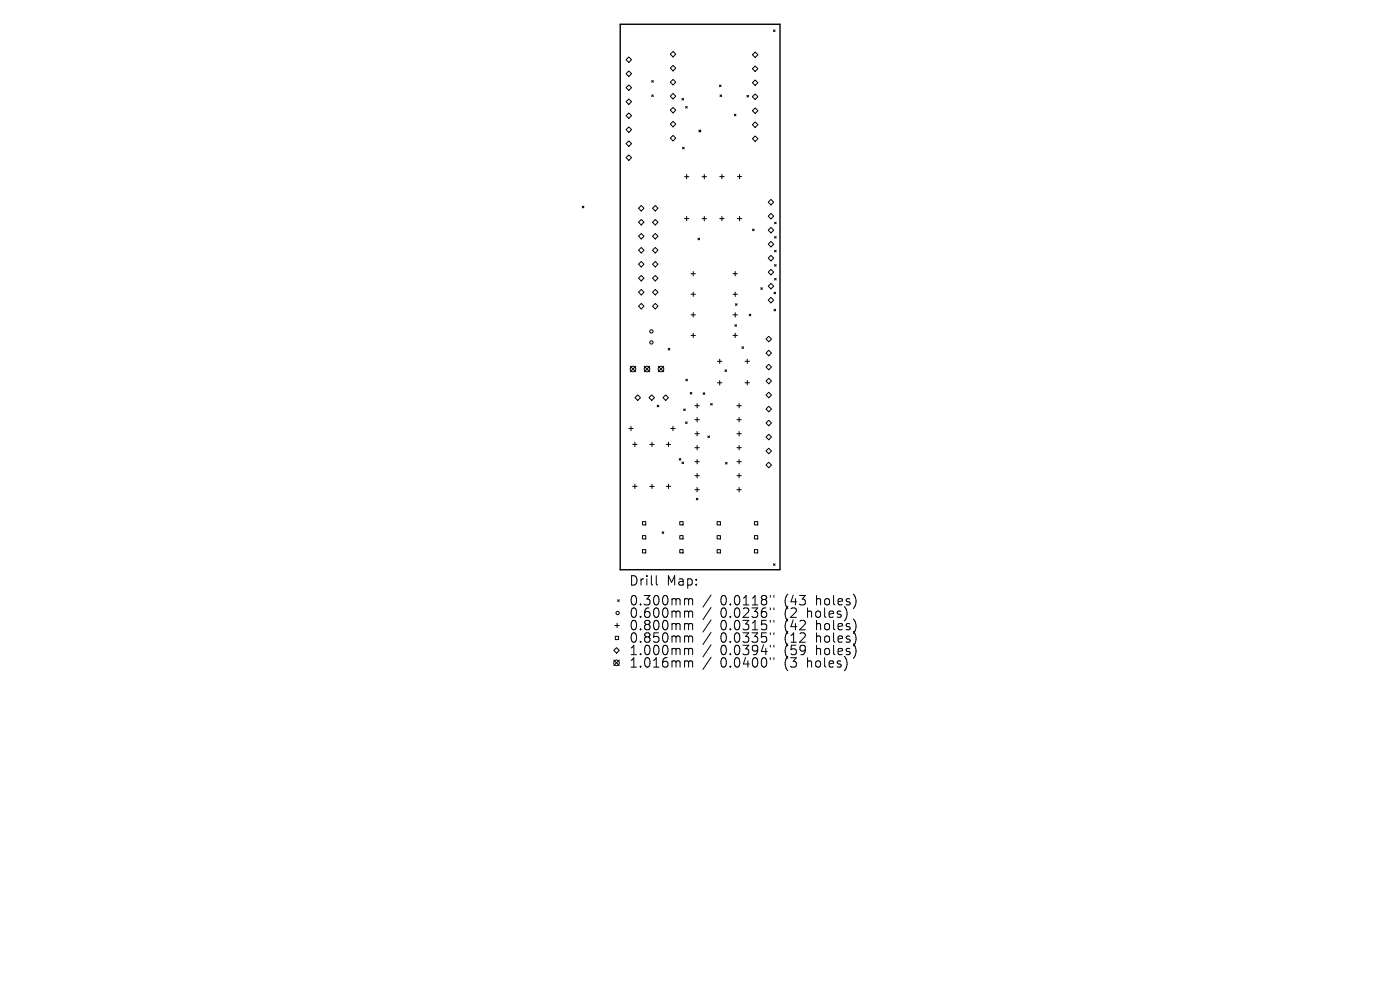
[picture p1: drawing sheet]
<svg xmlns="http://www.w3.org/2000/svg" width="297mm" height="210mm" viewBox="0 0 297 210" stroke-linecap="round" stroke-linejoin="round" font-family="sans-serif">
<defs><g id="words">
<g font-size="2.8">
<text x="133.4" y="124.5">Drill</text>
<text x="141.4" y="124.5">Map:</text>
<text x="133.4" y="128.7">0.300mm</text>
<text x="133.4" y="131.3">0.600mm</text>
<text x="152.8" y="128.7">0.0118&quot;</text>
<text x="152.8" y="131.3">0.0236&quot;</text>
<text x="166.6" y="128.7">(43</text>
<text x="166.6" y="131.3">(2</text>
<text x="171.5" y="131.3">holes)</text>
<text x="173.4" y="128.7">holes)</text>
<text x="133.4" y="134">0.800mm</text>
<text x="133.4" y="136.6">0.850mm</text>
<text x="152.8" y="134">0.0315&quot;</text>
<text x="152.8" y="136.6">0.0335&quot;</text>
<text x="166.6" y="134">(42</text>
<text x="166.6" y="136.6">(12</text>
<text x="173.4" y="134">holes)</text>
<text x="173.4" y="136.6">holes)</text>
<text x="133.4" y="139.3">1.000mm</text>
<text x="133.4" y="141.9">1.016mm</text>
<text x="152.8" y="139.3">0.0394&quot;</text>
<text x="152.8" y="141.9">0.0400&quot;</text>
<text x="166.6" y="139.3">(59</text>
<text x="166.6" y="141.9">(3</text>
<text x="171.5" y="141.9">holes)</text>
<text x="173.4" y="139.3">holes)</text>
</g>
</g></defs>
<path d="M131.5 120.9h33.9M131.6 120.9v-115.8h33.9v115.8" fill="none" stroke="#000" stroke-width=".3"/>
<g fill="none" stroke="#000" stroke-width=".21">
<path d="M132.8 12.7l.6-.6 .6 .6-.6 .5zM132.8 15.6l.6-.6 .6 .6-.6 .6zM132.8 18.6l.6-.6 .6 .6-.6 .6zM138.2 17.1l.4 .3M138.6 17.1l-.4 .3M142.2 11.5l.6-.6 .6 .6-.6 .6zM142.2 14.5l.6-.6 .6 .6-.6 .5zM142.2 17.4l.6-.6 .6 .6-.6 .6zM152.6 18l.4 .4M153 18l-.4 .4M159.6 17.5l.6-.5 .6 .5-.6 .6zM160.2 11l.6 .6-.6 .6-.6-.6z"/>
<path d="M160.2 14l.6 .6-.6 .6-.6-.6zM164.1 6.3l.3 .4M164.4 6.3l-.3 .4M132.8 21.6l.6-.6 .6 .6-.6 .6zM132.8 24.5l.6-.5 .6 .5-.6 .6zM132.8 27.5l.6-.6 .6 .6-.6 .6zM132.8 33.4l.6-.5 .6 .5-.6 .6zM133.4 29.9l.6 .6-.6 .6-.6-.6zM138.2 20.1l.4 .4M138.6 20.1l-.4 .4M142.2 20.4l.6-.6 .6 .6-.6 .6zM142.2 23.4l.6-.6 .6 .6-.6 .6z"/>
<path d="M142.2 26.3l.6-.5 .6 .5-.6 .6zM142.8 28.7l.6 .6-.6 .6-.6-.6zM144.7 20.9l.3 .3M144.8 31.2l.3 .4M145 20.9l-.3 .3M145.1 31.2l-.3 .4M145.2 37.5h.9M145.4 22.6l.4 .3M145.7 37v.9M145.8 22.6l-.4 .3M148.3 27.6l.4 .4M148.7 27.6l-.4 .4"/>
<path d="M148.9 37.5h1M149.4 37v.9M152.7 37.5h.9M152.7 20.1l.4 .4M153.1 20.1l-.4 .4M153.2 37v.9M155.8 24.2l.3 .4M156.1 24.2l-.3 .4M156.4 37.5h1M156.9 37v.9M158.5 20.2l.3 .4M158.8 20.2l-.3 .4"/>
<path d="M159.6 20.5l.6-.6 .6 .6-.6 .6zM159.6 23.5l.6-.6 .6 .6-.6 .6zM159.6 26.5l.6-.6 .6 .6-.6 .5zM160.2 28.8l.6 .6-.6 .6-.6-.6zM123.5 43.7l.4 .4M123.9 43.7l-.4 .4M135.5 44.2l.5-.6 .6 .6-.6 .6zM135.5 47.1l.5-.5 .6 .5-.6 .6zM135.5 50.1l.5-.6 .6 .6-.6 .6zM135.5 53.1l.5-.6 .6 .6-.6 .6zM135.5 56l.5-.5 .6 .5-.6 .6zM135.5 59l.5-.6 .6 .6-.6 .6z"/>
<path d="M138.4 44.2l.6-.6 .6 .6-.6 .6zM138.4 47.1l.6-.5 .6 .5-.6 .6zM138.4 50.1l.6-.6 .6 .6-.6 .6zM138.4 53.1l.6-.6 .6 .6-.6 .6zM139 55.5l.6 .5-.6 .6-.6-.6zM139 58.4l.6 .6-.6 .6-.6-.6zM145.2 46.4h.9M145.7 45.9v1M146.6 58.1h.9M147.1 57.6v.9M148.1 50.5l.3 .4M148.4 50.5l-.3 .4"/>
<path d="M148.9 46.4h1M149.4 45.9v1M152.7 46.4h.9M153.2 45.9v.9M155.5 58.1h.9M156 57.6v.9M156.4 46.4h1M156.9 45.9v.9M159.6 48.6l.4 .3M160 48.6l-.4 .3M163 42.9l.6-.6 .5 .6-.5 .6zM163 45.9l.6-.6 .5 .6-.5 .5z"/>
<path d="M163 51.8l.6-.6 .5 .6-.5 .6zM163 54.8l.6-.6 .5 .6-.5 .5zM163.6 48.2l.5 .6-.5 .6-.6-.6zM163.6 57.1l.5 .6-.5 .6-.6-.6zM164.3 47.1l.4 .4M164.3 50.2l.4 .3M164.3 53.1l.4 .3M164.3 56.1l.4 .4M164.3 59.1l.4 .3M164.7 56.1l-.4 .4M164.7 47.1l-.4 .4M164.7 50.2l-.4 .3"/>
<path d="M164.7 53.1l-.4 .3M164.7 59.1l-.4 .3M133.7 77.7l1.2 1.2M134.9 77.7l-1.2 1.2M135.5 62l.5-.6 .6 .6-.6 .6zM135.5 65l.5-.6 .6 .6-.6 .5zM136.7 77.7l1.1 1.2M137.8 77.7l-1.1 1.2M138.4 62l.6-.6 .6 .6-.6 .6zM138.4 65l.6-.6 .6 .6-.6 .5zM139.6 77.7l1.2 1.2M140.8 77.7l-1.2 1.2"/>
<path d="M141.8 73.9l.3 .3M142.1 73.9l-.3 .3M146.6 62.4h.9M146.6 66.8h.9M146.6 71.1h.9M147.1 62v.9M147.1 66.3v1M147.1 70.7v.9M152.2 76.6h1M152.7 76.2v.9M153.8 78.5l.3 .3M154.1 78.5l-.3 .3"/>
<path d="M155.5 62.4h.9M155.5 66.8h.9M155.5 71.1h.9M155.9 68.9l.3 .3M156 62v.9M156 66.3v1M156 70.7v.9M156 64.4l.4 .4M156.2 68.9l-.3 .3M156.4 64.4l-.4 .4M157.4 73.6l.3 .3M157.7 73.6l-.3 .3"/>
<path d="M158.1 76.6h.9M158.5 76.2v.9M158.9 66.6l.4 .4M159.3 66.6l-.4 .4M161.4 61l.3 .4M161.7 61l-.3 .4M162.5 71.9l.6-.6 .6 .6-.6 .6zM162.5 74.9l.6-.6 .6 .6-.6 .6zM162.5 77.9l.6-.6 .6 .6-.6 .5zM163 63.7l.6-.6 .5 .6-.5 .6zM163.6 60.1l.5 .6-.5 .6-.6-.6zM164.2 62l.3 .3"/>
<path d="M164.2 65.6l.3 .3M164.5 62l-.3 .3M164.5 65.6l-.3 .3M133.4 90.9h.9M133.9 90.4v1M134.2 94.3h1M134.7 93.8v.9M134.7 84.4l.6-.6 .6 .6-.6 .5zM137.7 84.4l.6-.6 .5 .6-.5 .5zM137.8 94.3h1M138.3 93.8v.9M139.4 86l.4 .3"/>
<path d="M139.8 86l-.4 .3M140.6 84.4l.6-.6 .6 .6-.6 .5zM141.3 94.3h1M141.8 93.8v.9M142.3 90.9h.9M142.8 90.4v1M144.1 97.3l.3 .3M144.4 97.3l-.3 .3M144.7 98l.3 .4M145 98l-.3 .4M145 86.8l.4 .3M145.4 86.8l-.4 .3"/>
<path d="M145.4 89.5l.4 .3M145.5 80.4l.3 .4M145.8 89.5l-.4 .3M145.8 80.4l-.3 .4M146.4 83.2l.4 .4M146.8 83.2l-.4 .4M147.4 86.1h1M147.4 89h1M147.4 92h1M147.4 95h1M147.4 97.9h1M147.9 85.6v.9"/>
<path d="M147.9 88.6v.9M147.9 91.5v1M147.9 94.5v.9M147.9 97.5v.9M149.2 83.3l.3 .4M149.5 83.3l-.3 .4M150.2 92.5l.3 .3M150.5 92.5l-.3 .3M150.8 85.6l.3 .3M151.1 85.6l-.3 .3M152.2 81.2h1M152.7 80.7v1"/>
<path d="M153.9 98.1l.4 .3M154.3 98.1l-.4 .3M156.3 86.1h1M156.3 89h1M156.3 92h1M156.3 95h1M156.3 97.9h1M156.8 85.6v.9M156.8 88.6v.9M156.8 91.5v1M156.8 94.5v.9M156.8 97.5v.9"/>
<path d="M158.1 81.2h.9M158.5 80.7v1M162.5 80.8l.6-.6 .6 .6-.6 .6zM162.5 83.8l.6-.6 .6 .6-.6 .6zM162.5 86.8l.6-.6 .6 .6-.6 .5zM162.5 89.7l.6-.6 .6 .6-.6 .6zM162.5 92.7l.6-.6 .6 .6-.6 .6zM162.5 95.7l.6-.6 .6 .6-.6 .6zM162.5 98.6l.6-.5 .6 .5-.6 .6zM134.2 103.2h1M134.7 102.7v.9M136.3 110.7h.7v.7h-.7z"/>
<path d="M136.3 113.6h.7v.7h-.7zM136.3 116.6h.7v.7h-.7zM137.8 103.2h1M138.3 102.7v1M140.5 112.8l.3 .4M140.8 112.8l-.3 .4M141.3 103.2h1M141.8 102.7v.9M144.2 110.7h.7v.7h-.7zM144.2 113.6h.7v.7h-.7zM144.2 116.6h.7v.7h-.7zM147.4 100.9h1"/>
<path d="M147.4 103.9h1M147.7 105.7l.4 .3M147.9 100.4v1M147.9 103.4v.9M148.1 105.7l-.4 .3M152.1 110.7h.7v.7h-.7zM152.1 113.6h.7v.7h-.7zM152.1 116.6h.7v.7h-.7zM156.3 100.9h1M156.3 103.9h1M156.8 100.4v1M156.8 103.4v.9"/>
<path d="M160 110.7h.7v.7h-.7zM160 113.6h.7v.7h-.7zM160 116.6h.7v.7h-.7zM164.1 119.6l.3 .3M164.4 119.6l-.3 .3M130.2 138l.6-.6 .6 .6-.6 .5zM130.4 132.7h1M130.5 135h.7v.7h-.7zM130.9 132.2v1M131 127.2l.4 .4M131.4 127.2l-.4 .4M139.2 122.1v1.7l.3 .3"/>
<path d="M145.5 127h.3l.3 .3M145.5 129.6l.5 .1 .1 .2M145.5 132.3h.3l.3 .3M145.5 134.9l.5 .1 .1 .2M145.5 137.5h.3l.3 .3M146.1 127.3l.3-.3 .4 .1 .1 1.2M146.1 127.3v1M146.1 129.9v1.1M146.1 132.6v1M146.1 135.2v1M146.1 137.8v1.1M146.1 129.9l.3-.3 .4 .1 .1 1.3"/>
<path d="M146.1 132.6l.3-.3 .4 .1 .1 1.2M146.1 135.2l.3-.3 .4 .1 .1 1.2M146.1 137.8l.3-.3 .4 .1 .1 1.3M150.8 126.2l-1.7 2.6M150.8 128.9l-1.7 2.5M150.8 131.5l-1.7 2.6M150.8 134.1l-1.7 2.6M150.8 136.8l-1.7 2.6M150.8 139.4l-1.7 2.6M163.4 126.3v.4M163.4 129v.3M163.4 131.6v.4"/>
<path d="M163.4 134.2v.4M163.4 136.9v.4M163.4 139.5v.4M164.2 126.3v.4M164.2 129v.3M164.2 131.6v.4M164.2 134.2v.4M164.2 136.9v.4M164.2 139.5v.4M130.2 140l1.2 1.2M131.4 140l-1.2 1.2M145.5 140.2l.5 .1 .1 .2"/>
<path d="M146.1 140.5v1M146.1 140.5l.3-.3 .4 .1 .1 1.2"/>
<circle cx="134.3" cy="78.3" r=".59"/>
<circle cx="137.3" cy="78.3" r=".59"/>
<circle cx="138.2" cy="72.6" r=".35"/>
<circle cx="138.2" cy="70.3" r=".35"/>
<circle cx="140.2" cy="78.3" r=".59"/>
<circle cx="131" cy="130" r=".35"/>
<circle cx="130.8" cy="140.6" r=".59"/>
</g>
<use href="#words"/>
</svg>
